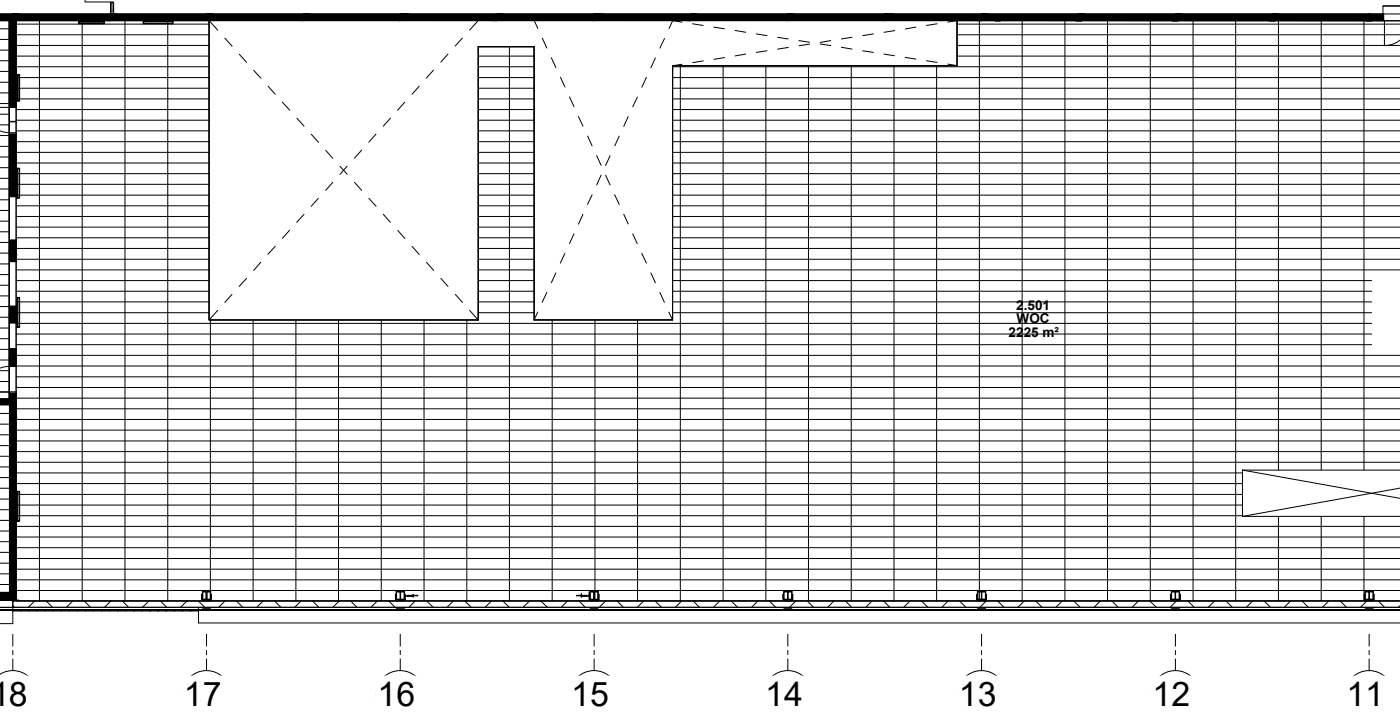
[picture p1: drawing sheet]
<svg xmlns="http://www.w3.org/2000/svg" width="356mm" height="182mm" viewBox="0 0 356 182" stroke-linecap="round" stroke-linejoin="round" font-family="sans-serif">
<defs><g id="words">
<g font-size="8.6">
<text x="2.2" y="179.6">8</text>
<text x="46.8" y="179.6">17</text>
<text x="96.1" y="179.6">16</text>
<text x="145.3" y="179.6">15</text>
<text x="194.6" y="179.6">14</text>
<text x="243.9" y="179.6">13</text>
<text x="293.2" y="179.6">12</text>
<text x="342.5" y="179.6">11</text>
</g>
<g font-size="3.4">
<text x="258.5" y="78.8">2.501</text>
<text x="258.6" y="82.1">WOC</text>
<text x="256.6" y="85.7">2225 m²</text>
</g>
</g></defs>
<!-- layer: A-WALL-PATT -->
<g fill="none" stroke="#000" stroke-width=".25">
<path d="M28.1 1.1h.2M28.9 2.3l-.2 .3M3.3 154l.4 .4M8.8 152.8l-1.6 1.6M11.7 152.8l1.7 1.6M18.5 152.8l-1.6 1.6M21.4 152.8l1.6 1.6M28.2 152.8l-1.6 1.6M31.1 152.8l1.6 1.6M37.9 152.8l-1.7 1.6M40.8 152.8l1.6 1.6M47.5 152.8l-1.6 1.6"/>
<path d="M50.5 152.8l1.6 1.6M57.2 152.8l-1.6 1.6M60.2 152.8l1.6 1.6M66.9 152.8l-1.6 1.6M69.8 152.8l1.7 1.6M76.6 152.8l-1.6 1.6M79.5 152.8l1.6 1.6M86.3 152.8l-1.6 1.6M89.2 152.8l1.6 1.6M96 152.8l-1.6 1.6M98.9 152.8l1.6 1.6M105.6 152.8l-1.6 1.6"/>
<path d="M108.5 152.8l1.7 1.6M115.3 152.8l-1.6 1.6M118.2 152.8l1.6 1.6M125 152.8l-1.6 1.6M127.9 152.8l1.6 1.6M134.7 152.8l-1.6 1.6M137.6 152.8l1.6 1.6M144.4 152.8l-1.7 1.6M147.3 152.8l1.6 1.6M154.1 152.8l-1.7 1.6M157 152.8l1.6 1.6M163.7 152.8l-1.6 1.6"/>
<path d="M166.7 152.8l1.6 1.6M173.4 152.8l-1.6 1.6M176.3 152.8l1.6 1.6M183.1 152.8l-1.6 1.6M186 152.8l1.6 1.6M192.8 152.8l-1.6 1.6M195.7 152.8l1.6 1.6M202.4 152.8l-1.6 1.6M205.4 152.8l1.6 1.6M212.1 152.8l-1.6 1.6M215.1 152.8l1.6 1.6M221.8 152.8l-1.6 1.6"/>
<path d="M224.7 152.8l1.7 1.6M231.5 152.8l-1.6 1.6M234.4 152.8l1.7 1.6M241.2 152.8l-1.6 1.6M244.1 152.8l1.6 1.6M250.9 152.8l-1.6 1.6M253.8 152.8l1.6 1.6M260.6 152.8l-1.7 1.6M263.4 152.8l1.7 1.6M270.2 152.8l-1.6 1.6M273.1 152.8l1.6 1.6M279.9 152.8l-1.6 1.6"/>
<path d="M282.8 152.8l1.6 1.6M289.6 152.8l-1.6 1.6M292.5 152.8l1.6 1.6M299.3 152.8l-1.7 1.6M302.2 152.8l1.6 1.6M308.9 152.8l-1.6 1.6M311.9 152.8l1.6 1.6M318.6 152.8l-1.6 1.6M321.6 152.8l1.6 1.6M328.3 152.8l-1.6 1.6M331.2 152.8l1.6 1.6M338 152.8l-1.6 1.6"/>
<path d="M340.9 152.8l1.6 1.6M347.7 152.8l-1.6 1.6M350.6 152.8l1.6 1.6M356.2 153.9l-.5 .5"/>
</g>
<!-- layer: A-WALL -->
<path d="M28.3 .7v2.7M28.7 .7v2.7M0 152.3h3.3v2.1h-3.3h356.2h-352.9v-1.7h352.9l-352.9 .1M0 152.6h3.3M3.3 154.4v4.1h-3.3M50.5 154.4v4h305.7" fill="none" stroke="#000" stroke-width=".25"/>
<!-- layer: A-GLAZ-CURT -->
<g fill="#000" stroke="#000" stroke-width=".25">
<path d="M-.1 155l1.3 .1zM-.1 155l1.3 .1z"/>
<path d="M1.2 155l2 .1zM1.2 155l2 .1z"/>
<path d="M3.3 155l2 .1zM3.3 155l2 .1z"/>
<path d="M5.3 155l2 .1zM5.3 155l2 .1z"/>
<path d="M7.4 155l2 .1zM7.4 155l2 .1z"/>
<path d="M9.4 155l2.1 .1zM9.4 155l2.1 .1z"/>
<path d="M11.5 155l2 .1zM11.5 155l2 .1z"/>
<path d="M13.5 155l2.1 .1zM13.5 155l2.1 .1z"/>
<path d="M15.6 155l2 .1zM15.6 155l2 .1z"/>
<path d="M17.7 155l2 .1zM17.7 155l2 .1z"/>
<path d="M19.7 155l2 .1zM19.7 155l2 .1z"/>
<path d="M21.8 155l2 .1zM21.8 155l2 .1z"/>
<path d="M23.8 155l2 .1zM23.8 155l2 .1z"/>
<path d="M25.9 155l2 .1zM25.9 155l2 .1z"/>
<path d="M27.9 155l2 .1zM27.9 155l2 .1z"/>
<path d="M30 155l2 .1zM30 155l2 .1z"/>
<path d="M32 155l2 .1zM32 155l2 .1z"/>
<path d="M34.1 155l2 .1zM34.1 155l2 .1z"/>
<path d="M36.1 155l2 .1zM36.1 155l2 .1z"/>
<path d="M38.2 155l2 .1zM38.2 155l2 .1z"/>
<path d="M40.3 155l1.9 .1zM40.3 155l1.9 .1z"/>
<path d="M42.3 155l2 .1zM42.3 155l2 .1z"/>
<path d="M44.4 155l2 .1zM44.4 155l2 .1z"/>
<path d="M46.4 155l2 .1zM46.4 155l2 .1z"/>
<path d="M48.5 155l2 .1zM48.5 155l2 .1z"/>
<path d="M50.5 155l2 .1zM50.5 155l2 .1z"/>
<path d="M52.6 155l2 .1zM52.6 155l2 .1z"/>
<path d="M54.6 155l2 .1zM54.6 155l2 .1z"/>
<path d="M56.7 155l2 .1zM56.7 155l2 .1z"/>
<path d="M58.7 155l2 .1zM58.7 155l2 .1z"/>
<path d="M60.8 155l2 .1zM60.8 155l2 .1z"/>
<path d="M62.8 155l2.1 .1zM62.8 155l2.1 .1z"/>
<path d="M64.9 155l2 .1zM64.9 155l2 .1z"/>
<path d="M66.9 155l2.1 .1zM66.9 155l2.1 .1z"/>
<path d="M69 155l2 .1zM69 155l2 .1z"/>
<path d="M71 155l2.1 .1zM71 155l2.1 .1z"/>
<path d="M73.1 155l2 .1zM73.1 155l2 .1z"/>
<path d="M75.1 155l2.1 .1zM75.1 155l2.1 .1z"/>
<path d="M77.2 155l2 .1zM77.2 155l2 .1z"/>
<path d="M79.2 155l2.1 .1zM79.2 155l2.1 .1z"/>
<path d="M81.3 155l2 .1zM81.3 155l2 .1z"/>
<path d="M83.4 155l2 .1zM83.4 155l2 .1z"/>
<path d="M85.4 155l2 .1zM85.4 155l2 .1z"/>
<path d="M87.5 155l2 .1zM87.5 155l2 .1z"/>
<path d="M89.5 155l2.1 .1zM89.5 155l2.1 .1z"/>
<path d="M91.6 155l2 .1zM91.6 155l2 .1z"/>
<path d="M93.6 155l2.1 .1zM93.6 155l2.1 .1z"/>
<path d="M95.7 155l2 .1zM95.7 155l2 .1z"/>
<path d="M97.7 155l2.1 .1zM97.7 155l2.1 .1z"/>
<path d="M99.8 155l2 .1zM99.8 155l2 .1z"/>
<path d="M101.9 155l2 .1zM101.9 155l2 .1z"/>
<path d="M103.9 155l2 .1zM103.9 155l2 .1z"/>
<path d="M106 155l2 .1zM106 155l2 .1z"/>
<path d="M108 155l2 .1zM108 155l2 .1z"/>
<path d="M110.1 155l2 .1zM110.1 155l2 .1z"/>
<path d="M112.1 155l2 .1zM112.1 155l2 .1z"/>
<path d="M114.2 155l2 .1zM114.2 155l2 .1z"/>
<path d="M116.2 155l2 .1zM116.2 155l2 .1z"/>
<path d="M118.3 155l2 .1zM118.3 155l2 .1z"/>
<path d="M120.4 155l1.9 .1zM120.4 155l1.9 .1z"/>
<path d="M122.4 155l2 .1zM122.4 155l2 .1z"/>
<path d="M124.5 155l1.9 .1zM124.5 155l1.9 .1z"/>
<path d="M126.5 155l2 .1zM126.5 155l2 .1z"/>
<path d="M128.6 155l2 .1zM128.6 155l2 .1z"/>
<path d="M130.6 155l2 .1zM130.6 155l2 .1z"/>
<path d="M132.7 155l2 .1zM132.7 155l2 .1z"/>
<path d="M134.7 155l2 .1zM134.7 155l2 .1z"/>
<path d="M136.8 155l2 .1zM136.8 155l2 .1z"/>
<path d="M138.8 155l2 .1zM138.8 155l2 .1z"/>
<path d="M140.9 155l2 .1zM140.9 155l2 .1z"/>
<path d="M142.9 155l2 .1zM142.9 155l2 .1z"/>
<path d="M145 155l2 .1zM145 155l2 .1z"/>
<path d="M147 155l2.1 .1zM147 155l2.1 .1z"/>
<path d="M149.1 155l2 .1zM149.1 155l2 .1z"/>
<path d="M151.1 155l2.1 .1zM151.1 155l2.1 .1z"/>
<path d="M153.2 155l2 .1zM153.2 155l2 .1z"/>
<path d="M155.2 155l2.1 .1zM155.2 155l2.1 .1z"/>
<path d="M157.3 155l2 .1zM157.3 155l2 .1z"/>
<path d="M159.3 155l2.1 .1zM159.3 155l2.1 .1z"/>
<path d="M161.4 155l2 .1zM161.4 155l2 .1z"/>
<path d="M163.4 155l2.1 .1zM163.4 155l2.1 .1z"/>
<path d="M165.5 155l2 .1zM165.5 155l2 .1z"/>
<path d="M167.6 155l2 .1zM167.6 155l2 .1z"/>
<path d="M169.6 155l2.1 .1zM169.6 155l2.1 .1z"/>
<path d="M171.7 155l2 .1zM171.7 155l2 .1z"/>
<path d="M173.7 155l2.1 .1zM173.7 155l2.1 .1z"/>
<path d="M175.8 155l2 .1zM175.8 155l2 .1z"/>
<path d="M177.8 155l2.1 .1zM177.8 155l2.1 .1z"/>
<path d="M179.9 155l2 .1zM179.9 155l2 .1z"/>
<path d="M181.9 155l2.1 .1zM181.9 155l2.1 .1z"/>
<path d="M184 155l2 .1zM184 155l2 .1z"/>
<path d="M186.1 155l2 .1zM186.1 155l2 .1z"/>
<path d="M188.1 155l2 .1zM188.1 155l2 .1z"/>
<path d="M190.2 155l2 .1zM190.2 155l2 .1z"/>
<path d="M192.2 155l2 .1zM192.2 155l2 .1z"/>
<path d="M194.3 155l2 .1zM194.3 155l2 .1z"/>
<path d="M196.3 155l2 .1zM196.3 155l2 .1z"/>
<path d="M198.4 155l2 .1zM198.4 155l2 .1z"/>
<path d="M200.4 155l2 .1zM200.4 155l2 .1z"/>
<path d="M202.5 155l2 .1zM202.5 155l2 .1z"/>
<path d="M204.6 155l1.9 .1zM204.6 155l1.9 .1z"/>
<path d="M206.6 155l2 .1zM206.6 155l2 .1z"/>
<path d="M208.7 155l2 .1zM208.7 155l2 .1z"/>
<path d="M210.7 155l2 .1zM210.7 155l2 .1z"/>
<path d="M212.8 155l2 .1zM212.8 155l2 .1z"/>
<path d="M214.8 155l2 .1zM214.8 155l2 .1z"/>
<path d="M216.9 155l2 .1zM216.9 155l2 .1z"/>
<path d="M218.9 155l2 .1zM218.9 155l2 .1z"/>
<path d="M221 155l2 .1zM221 155l2 .1z"/>
<path d="M223 155l2 .1zM223 155l2 .1z"/>
<path d="M225.1 155l2 .1zM225.1 155l2 .1z"/>
<path d="M227.1 155l2.1 .1zM227.1 155l2.1 .1z"/>
<path d="M229.2 155l2 .1zM229.2 155l2 .1z"/>
<path d="M231.2 155l2.1 .1zM231.2 155l2.1 .1z"/>
<path d="M233.3 155l2 .1zM233.3 155l2 .1z"/>
<path d="M235.3 155l2.1 .1zM235.3 155l2.1 .1z"/>
<path d="M237.4 155l2 .1zM237.4 155l2 .1z"/>
<path d="M239.4 155l2.1 .1zM239.4 155l2.1 .1z"/>
<path d="M241.5 155l2 .1zM241.5 155l2 .1z"/>
<path d="M243.5 155l2.1 .1zM243.5 155l2.1 .1z"/>
<path d="M245.6 155l2 .1zM245.6 155l2 .1z"/>
<path d="M247.6 155l2.1 .1zM247.6 155l2.1 .1z"/>
<path d="M249.7 155l2.1 .1zM249.7 155l2.1 .1z"/>
<path d="M251.8 155l2 .1zM251.8 155l2 .1z"/>
<path d="M253.8 155l2.1 .1zM253.8 155l2.1 .1z"/>
<path d="M255.9 155l2 .1zM255.9 155l2 .1z"/>
<path d="M257.9 155l2.1 .1zM257.9 155l2.1 .1z"/>
<path d="M260 155l2 .1zM260 155l2 .1z"/>
<path d="M262 155l2.1 .1zM262 155l2.1 .1z"/>
<path d="M264.1 155l2 .1zM264.1 155l2 .1z"/>
<path d="M266.1 155l2.1 .1zM266.1 155l2.1 .1z"/>
<path d="M268.2 155l2 .1zM268.2 155l2 .1z"/>
<path d="M270.3 155l2 .1zM270.3 155l2 .1z"/>
<path d="M272.3 155l2 .1zM272.3 155l2 .1z"/>
<path d="M274.4 155l2 .1zM274.4 155l2 .1z"/>
<path d="M276.4 155l2 .1zM276.4 155l2 .1z"/>
<path d="M278.5 155l2 .1zM278.5 155l2 .1z"/>
<path d="M280.5 155l2 .1zM280.5 155l2 .1z"/>
<path d="M282.6 155l2 .1zM282.6 155l2 .1z"/>
<path d="M284.6 155l2 .1zM284.6 155l2 .1z"/>
<path d="M286.7 155l2 .1zM286.7 155l2 .1z"/>
<path d="M288.8 155l1.9 .1zM288.8 155l1.9 .1z"/>
<path d="M290.8 155l2 .1zM290.8 155l2 .1z"/>
<path d="M292.9 155l2 .1zM292.9 155l2 .1z"/>
<path d="M294.9 155l2 .1zM294.9 155l2 .1z"/>
<path d="M297 155l2 .1zM297 155l2 .1z"/>
<path d="M299 155l2 .1zM299 155l2 .1z"/>
<path d="M301.1 155l2 .1zM301.1 155l2 .1z"/>
<path d="M303.1 155l2 .1zM303.1 155l2 .1z"/>
<path d="M305.2 155l2 .1zM305.2 155l2 .1z"/>
<path d="M307.2 155l2 .1zM307.2 155l2 .1z"/>
<path d="M309.3 155l2 .1zM309.3 155l2 .1z"/>
<path d="M311.3 155l2.1 .1zM311.3 155l2.1 .1z"/>
<path d="M313.4 155l2 .1zM313.4 155l2 .1z"/>
<path d="M315.4 155l2.1 .1zM315.4 155l2.1 .1z"/>
<path d="M317.5 155l2 .1zM317.5 155l2 .1z"/>
<path d="M319.5 155l2.1 .1zM319.5 155l2.1 .1z"/>
<path d="M321.6 155l2 .1zM321.6 155l2 .1z"/>
<path d="M323.6 155l2.1 .1zM323.6 155l2.1 .1z"/>
<path d="M325.7 155l2 .1zM325.7 155l2 .1z"/>
<path d="M327.7 155l2.1 .1zM327.7 155l2.1 .1z"/>
<path d="M329.8 155l2 .1zM329.8 155l2 .1z"/>
<path d="M331.9 155l2 .1zM331.9 155l2 .1z"/>
<path d="M333.9 155l2.1 .1zM333.9 155l2.1 .1z"/>
<path d="M336 155l2 .1zM336 155l2 .1z"/>
<path d="M338 155l2.1 .1zM338 155l2.1 .1z"/>
<path d="M340.1 155l2 .1zM340.1 155l2 .1z"/>
<path d="M342.1 155l2.1 .1zM342.1 155l2.1 .1z"/>
<path d="M344.2 155l2 .1zM344.2 155l2 .1z"/>
<path d="M346.2 155l2.1 .1zM346.2 155l2.1 .1z"/>
<path d="M348.3 155l2 .1zM348.3 155l2 .1z"/>
<path d="M350.4 155l2 .1zM350.4 155l2 .1z"/>
<path d="M352.4 155l2 .1zM352.4 155l2 .1z"/>
<path d="M354.5 155l1.7 .1zM354.5 155l1.7 .1z"/>
</g>
<g fill="none" stroke="#000" stroke-width=".25">
<path d="M4.4 18.9h.6v6.8h-.6zM4.5 19h.4v6.6h-.4zM4.5 19.2v6.4zM4.5 19.2h.1M4.9 19.2v6.4zM5 5.2h.1M20 5.4h6.6v.6h-6.6zM20.1 5.5h6.4v.4h-6.4zM20.1 5.9h6.4h-6.4M20.1 5.9h.1M20.1 5.5h.1M20.1 5.5v.4"/>
<path d="M20.1 5.9h6.4zM26.5 5.5h.1M26.5 5.9h.1M26.5 5.9v-.4v.4M36.4 5.4h7.6v.6h-7.6zM36.5 5.5h7.4v.4h-7.4zM4.4 42.8h.6v7.6h-.6zM4.5 42.9h.4v7.3h-.4zM4.4 75.6h.6v7.6h-.6zM4.5 75.7h.4v7.4h-.4zM4.4 124.9h.6v7.6h-.6zM4.5 125h.4v7.4h-.4z"/>
<path d="M-.1 155h1.3l-1.3 .1M1.2 155l2 .1zM2.4 148.5v.2M3.3 155l2 .1zM5.3 155.3l-2-.1h18.4l-4 .1M5.3 155l2 .1zM5.3 155.3h2M7.4 155l2 .1zM7.4 155.3h6.1M9.4 155l2.1 .1zM11.5 155l2 .1zM13.5 155l2.1 .1z"/>
<path d="M13.5 155.3h4.1M15.6 155l2 .1zM17.7 155l2 .1zM19.7 155l2 .1zM21.8 155l2 .1zM21.8 155.2l4 .1zM23.8 155l2 .1zM25.9 155l2 .1zM25.9 155.2l4 .1zM27.9 155l2 .1zM30 155l2 .1zM30 155.2l4 .1z"/>
<path d="M32 155l2 .1zM34.1 155l2 .1zM34.1 155.2l4 .1zM36.1 155l2 .1zM38.2 155l2 .1zM38.2 155.3h2M38.2 155.3l12.3-.1-4.1 .1M40.3 155l1.9 .1zM40.3 155.3h1.9M42.3 155l2 .1zM42.3 155.3h2M44.4 155l2 .1z"/>
<path d="M44.4 155.3h2M46.4 155l2 .1zM48.5 155l2 .1zM50.5 155l2 .1zM52.6 155l2 .1zM54.6 155l2 .1zM56.7 155l2 .1zM58.7 155l2 .1zM60.8 155l2 .1zM62.8 155l2.1 .1zM64.9 155l2 .1zM66.9 155l2.1 .1z"/>
<path d="M69 155l2 .1zM71 155l2.1 .1zM73.1 155l2 .1zM75.1 155l2.1 .1zM77.2 155l2 .1zM79.2 155l2.1 .1zM81.3 155l2 .1zM83.4 155l2 .1zM85.4 155l2 .1zM87.5 155l2 .1zM89.5 155l2.1 .1zM91.6 155l2 .1z"/>
<path d="M93.6 155l2.1 .1zM95.7 155l2 .1zM97.7 155l2.1 .1zM99.8 155l2 .1zM101.9 155l2 .1zM103.9 155l2 .1zM106 155l2 .1zM108 155l2 .1zM110.1 155l2 .1zM112.1 155l2 .1zM114.2 155l2 .1zM116.2 155l2 .1z"/>
<path d="M118.3 155l2 .1zM120.4 155l1.9 .1zM122.4 155l2 .1zM124.5 155l1.9 .1zM126.5 155l2 .1zM128.6 155l2 .1zM130.6 155l2 .1zM132.7 155l2 .1zM134.7 155l2 .1zM136.8 155l2 .1zM138.8 155l2 .1zM140.9 155l2 .1z"/>
<path d="M142.9 155l2 .1zM145 155l2 .1zM147 155l2.1 .1zM149.1 155l2 .1zM151.1 155l2.1 .1zM153.2 155l2 .1zM155.2 155l2.1 .1zM157.3 155l2 .1zM159.3 155l2.1 .1zM161.4 155l2 .1zM163.4 155l2.1 .1zM165.5 155l2 .1z"/>
<path d="M167.6 155l2 .1zM169.6 155l2.1 .1zM171.7 155l2 .1zM173.7 155l2.1 .1zM175.8 155l2 .1zM177.8 155l2.1 .1zM179.9 155l2 .1zM181.9 155l2.1 .1zM184 155l2 .1zM186.1 155l2 .1zM188.1 155l2 .1zM190.2 155l2 .1z"/>
<path d="M192.2 155l2 .1zM194.3 155l2 .1zM196.3 155l2 .1zM198.4 155l2 .1zM200.4 155l2 .1zM202.5 155l2 .1zM204.6 155l1.9 .1zM206.6 155l2 .1zM208.7 155l2 .1zM210.7 155l2 .1zM212.8 155l2 .1zM214.8 155l2 .1z"/>
<path d="M216.9 155l2 .1zM218.9 155l2 .1zM221 155l2 .1zM223 155l2 .1zM225.1 155l2 .1zM227.1 155l2.1 .1zM229.2 155l2 .1zM231.2 155l2.1 .1zM233.3 155l2 .1zM235.3 155l2.1 .1zM237.4 155l2 .1zM239.4 155l2.1 .1z"/>
<path d="M241.5 155l2 .1zM243.5 155l2.1 .1zM245.6 155l2 .1zM247.6 155l2.1 .1zM249.7 155l2.1 .1zM251.8 155l2 .1zM253.8 155l2.1 .1zM255.9 155l2 .1zM257.9 155l2.1 .1zM260 155l2 .1zM262 155l2.1 .1zM264.1 155l2 .1z"/>
<path d="M266.1 155l2.1 .1zM268.2 155l2 .1zM270.3 155l2 .1zM272.3 155l2 .1zM274.4 155l2 .1zM276.4 155l2 .1zM278.5 155l2 .1zM280.5 155l2 .1zM282.6 155l2 .1zM284.6 155l2 .1zM286.7 155l2 .1zM288.8 155l1.9 .1z"/>
<path d="M290.8 155l2 .1zM292.9 155l2 .1zM294.9 155l2 .1zM297 155l2 .1zM299 155l2 .1zM301.1 155l2 .1zM303.1 155l2 .1zM305.2 155l2 .1zM307.2 155l2 .1zM309.3 155l2 .1zM311.3 155l2.1 .1zM313.4 155l2 .1z"/>
<path d="M315.4 155l2.1 .1zM317.5 155l2 .1zM319.5 155l2.1 .1zM321.6 155l2 .1zM323.6 155l2.1 .1zM325.7 155l2 .1zM327.7 155l2.1 .1zM329.8 155l2 .1zM331.9 155l2 .1zM333.9 155l2.1 .1zM336 155l2 .1zM338 155l2.1 .1z"/>
<path d="M340.1 155l2 .1zM342.1 155l2.1 .1zM344.2 155l2 .1zM346.2 155l2.1 .1zM348.3 155l2 .1zM350.4 155l2 .1zM352.4 155l2 .1zM356.2 155h-1.7l1.7 .1"/>
</g>
<!-- layer: A-FLOR -->
<g fill="none" stroke="#000" stroke-width=".25">
<path d="M2.4 5.2v.1M3.2 3.4h.1M3.2 4.1h.1M3.2 4.8h.1M27.8 3.4h.2M27.8 4.1h.2M27.8 4.8h.2M52.5 3.4h.1M52.5 4.1h.1M52.5 4.8h.1M53.2 5.2v76.2h68.5M53.2 5.2v76.1h68.4"/>
<path d="M77.1 3.4h.2M77.1 4.1h.2M77.1 4.8h.2M101.8 3.4h.1M101.8 4.1h.1M101.8 4.8h.1M126.4 3.4h.1M126.4 4.1h.1M126.4 4.8h.1M151 3.4h.2M151 4.1h.2M151 4.8h.2"/>
<path d="M175.7 3.4h.2M175.7 4.1h.2M175.7 4.8h.2M200.3 3.4h.2M200.3 4.1h.2M200.3 4.8h.2M225 3.4h.1M225 4.1h.1M225 4.8h.1M243.4 5.2l.1 11.5h-72.4v64.7h-35.3v-69.5h-14.1M243.4 16.7h-72.3v64.6M249.6 3.4h.2"/>
<path d="M249.6 4.1h.2M249.6 4.8h.2M274.3 3.4h.1M274.3 4.1h.1M274.3 4.8h.1M298.9 3.4h.1M298.9 4.1h.1M298.9 4.8h.1M323.6 3.4h.1M323.6 4.1h.1M323.6 4.8h.1M348.2 3.4h.2"/>
<path d="M348.2 4.1h.2M348.2 4.8h.2M2.4 21.2v.1M2.4 30.7v.2M2.4 45.4v.1M2.4 63.6v.1M2.4 79.8v.1M2.4 90.6v.1M135.9 81.3v-69.5h-14.3l.1 69.6M2.2 101.3h.2M356.2 119.5h-40.1v11.8h40.1"/>
</g>
<!-- layer: A-DOOR -->
<path d="M21.7 0l-.1 .5M21.7 .5h7.2M352.2 5.2v6.4M356.2 10.2a6.3 6.3 0 0 1-4.1 1.4M0 33.2a8.4 8.4 0 0 0 4.1 .5M0 27.3h4.1M0 99.6h4.1M2.4 93.1l-2.5 .5M2.4 93.2h1.7" fill="none" stroke="#000" stroke-width=".25"/>
<!-- layer: S-STRS -->
<path d="M351.8 1.6h4.4M356.2 1.5h-4.4v1.9" fill="none" stroke="#000" stroke-width=".25"/>
<!-- layer: I-WALL -->
<path d="M28.1 .7h.8v2.7h-.8z" fill="none" stroke="#000" stroke-width=".25"/>
<!-- layer: A-DETL -->
<g fill="none" stroke="#000" stroke-width=".25">
<path d="M53.2 5.2l2.2 2.5M57.2 9.7l1.9 2.1M60.9 13.8l1.8 2M64.5 17.9l1.9 2M110.3 17.8l-1.8 2M114 13.8l-1.9 2M117.6 9.7l-1.8 2M121.6 5.2l-2.1 2.5M135.9 5.2l.9 2M138 9.7l1.1 2.5M140.3 14.7l1.1 2.5M142.6 19.7l1.1 2.4"/>
<path d="M164.4 19.7l-1.1 2.5M166.7 14.7l-1.1 2.5M169 9.8l-1.1 2.4M173.5 5.6l-2.4-.4-.9 2.1M173.5 16.3l-2.4 .4M176.1 6l2.8 .5M178.9 15.5l-2.7 .4M181.6 6.9l2.7 .4M184.3 14.6l-2.7 .5M187 7.7l2.7 .5M189.7 13.8l-2.7 .4M192.4 8.6l2.7 .5"/>
<path d="M195.1 12.9l-2.7 .4M197.8 9.5l2.7 .4M200.5 12.1l-2.7 .4M203.2 10.3l2.7 .4M206 11.2l-2.8 .4M208.6 11.2l2.7 .4M211.3 10.3l-2.6 .5M214 12l2.7 .5M216.7 9.5l-2.7 .4M219.5 12.9l2.7 .4M222.2 8.6l-2.7 .5M224.8 13.8l2.7 .4"/>
<path d="M227.6 7.8l-2.7 .4M230.3 14.6l2.7 .4M233 6.9l-2.7 .5M235.7 15.4l2.7 .5M238.4 6l-2.7 .5M241.1 16.3l2.3 .4M243.5 5.2l-2.4 .4M68.2 21.9l1.8 2.1M71.8 26l1.9 2M75.5 30.1l1.8 2M79.2 34.1l1.8 2.1M82.8 38.2l1.9 2.1"/>
<path d="M92 38.2l-1.8 2M95.6 34.1l-1.8 2M99.3 30.1l-1.8 2M103 26l-1.9 2M106.6 21.9l-1.8 2.1M144.9 24.6l1.1 2.5M147.2 29.6l1.1 2.5M149.5 34.6l1.1 2.5M151.8 39.5l1.1 2.5M155.2 39.6l-1.1 2.5M157.5 34.6l-1.1 2.5M159.8 29.6l-1.1 2.5"/>
<path d="M162.1 24.7l-1.1 2.4M73.7 58.5l-1.9 2.1M77.3 54.5l-1.8 2M81 50.4l-1.8 2M84.7 46.3l-1.9 2.1M86.5 42.3l1.8 2M88.3 42.2l-1.8 2.1M90.2 46.3l1.8 2.1M93.8 50.4l1.9 2M97.5 54.5l1.8 2M101.2 58.6l1.8 2M146 59.4l-1.1 2.5"/>
<path d="M148.3 54.5l-1.1 2.5M150.6 49.5l-1.2 2.5M152.9 44.5l-1.1 2.5M154.1 44.5l1.1 2.5M156.3 49.5l1.2 2.5M158.7 54.5l1.1 2.4M161 59.4l1.1 2.5M55.4 78.9l-2.2 2.4M59 74.8l-1.8 2.1M62.7 70.8l-1.9 2M66.3 66.7l-1.8 2M70 62.6l-1.8 2"/>
<path d="M104.8 62.6l1.8 2.1M108.5 66.7l1.8 2M112.1 70.8l1.9 2M115.8 74.8l1.8 2.1M119.5 78.9l2.2 2.5M136.8 79.3l-1 2.1M139.1 74.3l-1.2 2.5M141.4 69.4l-1.1 2.5M143.7 64.4l-1.2 2.5M163.2 64.4l1.2 2.5M165.6 69.4l1.1 2.5M167.9 74.3l1.1 2.5"/>
<path d="M170.1 79.3l1 2M316.1 119.5l40.1 7.2M356.2 124.1l-40.1 7.2"/>
</g>
<!-- layer: S-GRID-IDEN -->
<path d="M0 171.4a6.1 6.1 0 0 1 8.7 2.4 6.1 6.1 0 0 1-3.1 8.5M0 181.8l.9 .5M50.2 182.3a6.2 6.2 0 0 1-2.6-9.4 6.2 6.2 0 0 1 9.8 0 6.2 6.2 0 0 1-2.6 9.4M99.5 182.3a6.2 6.2 0 0 1-2.6-9.4 6.2 6.2 0 0 1 9.8 0 6.2 6.2 0 0 1-2.6 9.4M148.8 182.3a6.2 6.2 0 0 1-2.6-9.4 6.2 6.2 0 0 1 9.8 0 6.2 6.2 0 0 1-2.6 9.4M198.1 182.3a6.2 6.2 0 0 1-2.6-9.4 6.2 6.2 0 0 1 9.8 0 6.2 6.2 0 0 1-2.6 9.4M247.3 182.3a6.2 6.2 0 0 1-2.5-9.4 6.2 6.2 0 0 1 9.7 0 6.2 6.2 0 0 1-2.5 9.4M296.7 182.3a6.2 6.2 0 0 1-2.6-9.4 6.2 6.2 0 0 1 9.8 0 6.2 6.2 0 0 1-2.6 9.4M345.9 182.3a6.2 6.2 0 0 1-2.5-9.4 6.2 6.2 0 0 1 9.7 0 6.2 6.2 0 0 1-2.5 9.4" fill="none" stroke="#000" stroke-width=".25"/>
<g fill="#fff" stroke="#fff" stroke-width=".25">
<path d="M-.1 171.9v10.4l11.7-10.4zM-.1 182.3l11.7-10.4v10.4z"/>
<path d="M46.1 171.9v10.4l14.8-10.4zM46.1 182.3l14.8-10.4v10.4z"/>
<path d="M95.5 171.9v10.4l14.7-10.4zM95.5 182.3l14.7-10.4v10.4z"/>
<path d="M144.7 171.9v10.4l14.8-10.4zM144.7 182.3l14.8-10.4v10.4z"/>
<path d="M194 171.9v10.4l14.7-10.4zM194 182.3l14.7-10.4v10.4z"/>
<path d="M243.3 171.9v10.4l14.7-10.4zM243.3 182.3l14.7-10.4v10.4z"/>
<path d="M292.6 171.9v10.4l14.7-10.4zM292.6 182.3l14.7-10.4v10.4z"/>
<path d="M341.9 171.9v10.4l14.3-10.4zM341.9 182.3l14.3-10.4v10.4z"/>
</g>
<!-- layer: S-GRID -->
<g fill="none" stroke="#000" stroke-width=".25">
<path d="M3.3 161.2v3M3.3 165.3v1.1M3.3 167.5v3M52.5 161.2v3M52.5 165.3v1.1M52.5 167.5v3M101.8 161.2v3M101.8 165.3v1.1M101.8 167.5v3M151.1 161.2v3M151.1 165.3v1.1M151.1 167.5v3"/>
<path d="M200.4 161.2v3M200.4 165.3v1.1M200.4 167.5v3M249.7 161.2v3M249.7 165.3v1.1M249.7 167.5v3M299 161.2v3M299 165.3v1.1M299 167.5v3M348.3 161.2v3M348.3 165.3v1.1M348.3 167.5v3"/>
</g>
<!-- layer: A-PART -->
<g fill="#000" stroke="#000" stroke-width=".25">
<path d="M-.1 3.5l3.3 1.7v-1.7zM-.1 3.5l3.3 1.7h-3.3z"/>
<path d="M2.4 5.4l1.7 13.5v-13.5zM2.4 5.4l1.7 13.5h-1.7z"/>
<path d="M2.4 18.9l1.7 2.4v-2.4zM2.4 18.9l1.7 2.4h-1.7z"/>
<path d="M3.3 3.5l24.5 1.7v-1.7zM3.3 3.5l24.5 1.7h-24.5z"/>
<path d="M28 3.5l24.5 1.7v-1.7zM28 3.5l24.5 1.7h-24.5z"/>
<path d="M52.6 3.5l24.5 1.7v-1.7zM52.6 3.5l24.5 1.7h-24.5z"/>
<path d="M77.3 3.5l24.5 1.7v-1.7zM77.3 3.5l24.5 1.7h-24.5z"/>
<path d="M101.9 3.5l24.5 1.3v-1.3zM101.9 3.5l24.5 1.3h-24.5z"/>
<path d="M101.9 4.8l24.5 .4v-.4zM101.9 4.8l24.5 .4h-24.5z"/>
<path d="M126.5 3.5l24.5 1.7v-1.7zM126.5 3.5l24.5 1.7h-24.5z"/>
<path d="M151.2 3.5l24.5 1.3v-1.3zM151.2 3.5l24.5 1.3h-24.5z"/>
<path d="M151.2 4.8l24.5 .4v-.4zM151.2 4.8l24.5 .4h-24.5z"/>
<path d="M175.9 3.5l24.4 1.7v-1.7zM175.9 3.5l24.4 1.7h-24.4z"/>
<path d="M200.5 3.5l24.5 1.7v-1.7zM200.5 3.5l24.5 1.7h-24.5z"/>
<path d="M225.1 3.5l24.5 1.3v-1.3zM225.1 3.5l24.5 1.3h-24.5z"/>
<path d="M225.1 4.8l24.5 .4v-.4zM225.1 4.8l24.5 .4h-24.5z"/>
<path d="M249.8 3.5l24.5 1.7v-1.7zM249.8 3.5l24.5 1.7h-24.5z"/>
<path d="M274.4 3.5l24.5 1.7v-1.7zM274.4 3.5l24.5 1.7h-24.5z"/>
<path d="M299 3.5l24.6 1.7v-1.7zM299 3.5l24.6 1.7h-24.6z"/>
<path d="M323.7 3.5l24.5 1.7v-1.7zM323.7 3.5l24.5 1.7h-24.5z"/>
<path d="M348.4 3.5l3.6 1.7v-1.7zM348.4 3.5l3.6 1.7h-3.6z"/>
<path d="M2.4 34.1l1.7 9.1v-9.1zM2.4 34.1l1.7 9.1h-1.7z"/>
<path d="M2.4 21.4l1.7 5.8v-5.8zM2.4 21.4l1.7 5.8h-1.7z"/>
<path d="M2.4 43.2l1.7 2.3v-2.3zM2.4 43.2l1.7 2.3h-1.7z"/>
<path d="M2.4 45.6l1.7 4.4v-4.4zM2.4 45.6l1.7 4.4h-1.7z"/>
<path d="M2.4 63.8l1.7 .9v-.9zM2.4 63.8l1.7 .9h-1.7z"/>
<path d="M2.4 64.7l1.7 1.8v-1.8zM2.4 64.7l1.7 1.8h-1.7z"/>
<path d="M2.4 77.8l1.7 2.1v-2.1zM2.4 77.8l1.7 2.1h-1.7z"/>
<path d="M2.4 61l1.7 2.7v-2.7zM2.4 61l1.7 2.7h-1.7z"/>
<path d="M2.4 90.8l1.7 2.2v-2.2zM2.4 90.8l1.7 2.2h-1.7z"/>
<path d="M2.4 99.9l1.7 2.9v-2.9zM2.4 99.9l1.7 2.9h-1.7z"/>
<path d="M2.4 80l1.7 .9v-.9zM2.4 80l1.7 .9h-1.7z"/>
<path d="M2.4 80.9l1.7 1.2v-1.2zM2.4 80.9l1.7 1.2h-1.7z"/>
<path d="M2.4 88.6l1.7 2.1v-2.1zM2.4 88.6l1.7 2.1h-1.7z"/>
<path d="M-.1 101.4l2.3 1.4v-1.4zM-.1 101.4l2.3 1.4h-2.3z"/>
<path d="M2.4 102.9l1.7 23v-23zM2.4 102.9l1.7 23h-1.7z"/>
<path d="M2.4 126l1.7 24.6v-24.6zM2.4 126l1.7 24.6h-1.7z"/>
<path d="M-.1 150.7l4.2 .2v-.2zM-.1 150.7l4.2 .2h-4.2z"/>
<path d="M-.1 150.9l4.2 1.5v-1.5zM-.1 150.9l4.2 1.5h-4.2z"/>
</g>
<!-- layer: A-GENM -->
<path d="M2.4 50h1.7v11h-1.7zM2.4 66.5h1.7v11.3h-1.7zM2.4 82.1h1.7v6.5h-1.7z" fill="none" stroke="#000" stroke-width=".25"/>
<!-- layer: A-PART -->
<g fill="none" stroke="#000" stroke-width=".25">
<path d="M0 3.5h3.2v1.7h-3.2M2.4 5.4h1.7v15.9h-1.7zM3.3 3.5h24.5v1.7h-24.5zM28 3.5h24.5v1.7h-24.5zM52.6 3.5h24.5v1.7h-24.5zM77.3 3.5h24.5v1.7h-24.5zM101.9 3.5h24.5v1.7h-24.5zM126.5 3.5h24.5v1.7h-24.5zM151.2 3.5h24.5v1.7h-24.5zM175.9 3.5h24.4v1.7h-24.4zM200.5 3.5h24.5v1.7h-24.5zM225.1 3.5h24.5v1.7h-24.5z"/>
<path d="M249.8 3.5h24.5v1.7h-24.5zM274.4 3.5h24.5v1.7h-24.5zM299 3.5h24.6v1.7h-24.6zM323.7 3.5h24.5v1.7h-24.5zM348.4 3.5h3.6v1.7h-3.6zM352 3.5h4.2M352 5.2h4.2M2.4 34.1h1.7v11.4h-1.7zM2.4 34.1v-3.1h1.7v3.1M2.4 21.4h1.7v5.8h-1.7zM2.4 27.2v3.7h1.7v-3.7M2.4 50v-4.4h1.7v4.4"/>
<path d="M2.4 77.8v2.1h1.7v-2.1M2.4 66.5v-2.7h1.7v2.7M2.4 61v2.7h1.7v-2.7M2.4 99.9h1.7v2.9h-1.7zM2.4 90.8h1.7v2.2h-1.7zM2.4 88.6v2.1h1.7v-2.1M2.4 82.1v-2.1h1.7v2.1M2.4 93v6.9M4.1 93v6.9M0 101.4h2.2v1.4h-2.3M2.4 102.9h1.7v23h-1.7zM2.4 126h1.7v24.6h-1.7z"/>
<path d="M2.4 125.9v.1M4.1 125.9v.1M0 150.7h4.1v1.7h-4.1"/>
</g>
<!-- layer: S-COLS -->
<path d="M51.5 150.2h2.1v.3h-1v1.8h1v.3h-2.1v-.3h1v-1.8h-1zM100.8 150.2h2.1v.3h-1v1.8h1v.3h-2.1v-.3h1v-1.8h-1zM150.1 150.2h2.1v.3h-1v1.8h1v.3h-2.1v-.3h.9v-1.8h-.9zM199.3 150.2h2.2v.3h-1v1.8h1v.3h-2.2v-.3h1v-1.8h-1zM248.6 150.2h2.1v.3h-.9v1.8h.9v.3h-2.1v-.3h1v-1.8h-1zM297.9 150.2h2.2v.3h-1.1v1.8h1.1v.3h-2.2v-.3h1v-1.8h-1zM347.2 150.2h2.1v.3h-.9v1.8h.9v.3h-2.1v-.3h1v-1.8h-1z" fill="none" stroke="#000" stroke-width=".25"/>
<!-- layer: S-FSTN -->
<g fill="none" stroke="#000" stroke-width=".25">
<path d="M27.9 5.4h.1M253.2 5.4h1.2M273.7 5.4h1.3M275 5.5h.1M298.3 5.4h1.3M298.3 5.5h.1M323 5.4h1.3M324.2 5.5h.1M347.6 5.4h1.3M347.6 5.5h.1M4.1 118.5h.1M4.1 119.4h.1"/>
<path d="M4.1 116.2h.1M4.1 117h.1M4.1 110.1h.1M4.1 110.9h.1M4.1 105.7h.1M4.1 106.5h.1M4.2 106v.5v-.5M4.1 131.7h.1M4.1 132.5h.1M4.1 125.6h.1M4.1 126.4h.1M3.3 152.6h.1v.3h-.1"/>
<path d="M51.3 152.4l.1-1.3-.1 1.3M51.5 152.6v.1h2.1v-.1M51.5 150.5v1.8M51.5 154.5h2.1M51.6 150.5v1.8M52.4 150.2h.1M52.5 150.5v1.8M52.5 150.2h.1M52.6 150.5v1.8M53.5 150.5v1.8M53.6 150.5v1.8M53.7 152.4v-1.3l.1 1.3"/>
<path d="M100.6 151.1l.1 1.3zM100.8 150.5v1.8M100.8 152.6v.1h2.1v-.1M100.8 154.5h2.1M100.9 150.5v1.8M102.8 150.5v1.8M102.9 150.5v1.8M103.1 151.5l-.1-.4 .1 1.3M103.1 151.5l2 .1M103.1 151.6v.8M103.1 151.5l1.6 .1M105.1 151.5v.3v-.3"/>
<path d="M105.1 151.3v-.2v.2M106.2 151.3v.2M106.3 151.3h-2.6l2.6 .2M146.6 151.3h2.7l-2.7 .2M146.7 151.3v.2M147.9 151.8v-.3v.3M147.9 151.8h.1M147.9 151.3v-.2v.2M147.9 151.1h.1M149.9 151.5v-1v1.9v-.8M149.9 151.5l-2 .1M149.9 151.5l-1.6 .1"/>
<path d="M150.1 150.5v1.8M150.1 152.6v.1h2v-.1M150.1 154.5h2M150.2 150.5v1.8M151 150.2h.1M151.1 150.2h.1M152.1 150.5v1.8M152.2 150.5v1.8M152.4 152.4l-.1-1.3 .1 1.3M199.1 152.4v-1.3l.2 1.3M199.3 150.5v1.8M199.4 152.6v.1h2v-.1"/>
<path d="M199.4 154.5h2M199.4 150.5v1.8M201.4 150.5v1.8M201.5 150.5v1.8M201.7 152.4l-.1-1.3 .1 1.3M248.4 151.1l.1 1.3zM248.6 150.5v1.8M248.7 152.6v.1h2v-.1M248.7 154.5h2M248.8 150.5v1.8M250.7 150.5v1.8M250.9 152.4v-1.3l.1 1.3"/>
<path d="M297.7 151.1l.1 1.3zM297.9 152.6v.1h2.1v-.1M297.9 154.5h2.1M297.9 150.5v1.8M298 150.5v1.8M299.9 150.5v1.8M300.1 150.5v1.8M300.3 152.4l-.2-1.3 .1 1.3M347 151.1l.1 1.3zM347.2 150.5v1.8M347.3 152.6v.1h2v-.1M347.3 154.5h2"/>
<path d="M347.3 150.5v1.8M349.2 150.5v1.8M349.3 150.5v1.8M349.5 152.4l-.1-1.3 .1 1.3"/>
<circle cx="3.2" cy="109.2" r=".11"/>
<circle cx="3.2" cy="119.6" r=".11"/>
<circle cx="3.2" cy="108" r=".11"/>
<circle cx="3.2" cy="130.4" r=".11"/>
<circle cx="3.2" cy="131.7" r=".11"/>
<circle cx="3.2" cy="120.8" r=".11"/>
<circle cx=".8" cy="151.6" r=".28"/>
<circle cx="3.2" cy="147.5" r=".11"/>
<circle cx="3.2" cy="148.8" r=".11"/>
</g>
<!-- layer: Hatch -->
<g fill="none" stroke="#000" stroke-width=".25">
<path d="M0 5.2h2.2v96.2h-2.2M0 7.3h2.2M0 10h2.2M0 12.7h2.2M0 15.4h2.2M0 18.2h2.2M4.1 6.1h49.1M4.1 8.8h49.1M4.1 11.6h49.1M4.1 14.3h49.1M4.1 17h49.1M4.1 19.7h49.1"/>
<path d="M10 5.2v147.6M20.9 5.2v147.6M31.8 5.2v147.6M42.7 5.2v147.6M121.7 14.3h14.1M121.7 17h14.1M121.7 19.7h14.1M129.6 11.9v140.9M171.1 17h185.1M171.1 19.7h185.1M173.1 16.7v136.1M183.9 16.7v136.1"/>
<path d="M194.8 16.7v136.1M205.7 16.7v136.1M216.5 16.7v136.1M227.4 16.7v136.1M238.3 16.7v136.1M243.5 6.1h112.7M243.5 8.8h112.7M243.5 11.6h112.7M243.5 14.3h112.7M249.1 5.2v147.6M260 5.2v147.6M270.9 5.3v147.5"/>
<path d="M281.7 5.3v147.5M292.6 5.3v147.5M303.5 5.3v147.5M314.3 5.3v147.5M325.2 5.3v114.2M336.1 5.3v114.2M347 5.3v114.2M356.2 5.3l-112.7-.1v11.5h-72.4v64.6h-35.2l-.1-69.4h-14.1v69.5h-68.5v-76.2h-49.1v147.6h352.1M0 20.9h2.2M0 23.6h2.2M0 26.3h2.2M0 29h2.2"/>
<path d="M0 31.7h2.2M0 34.5h2.2M0 37.2h2.2M0 39.9h2.2M4.1 22.4h49.1M4.1 25.1h49.1M4.1 27.8h49.1M4.1 30.6h49.1M4.1 33.3h49.1M4.1 36h49.1M4.1 38.7h49.1M121.7 22.4h14.1"/>
<path d="M121.7 25.1h14.1M121.7 27.8h14.1M121.7 30.6h14.1M121.7 33.3h14.1M121.7 36h14.1M121.7 38.7h14.1M171.1 22.4h185.1M171.1 25.1h185.1M171.1 27.8h185.1M171.1 30.6h185.1M171.1 33.3h185.1M171.1 36h185.1"/>
<path d="M171.1 38.7h185.1M0 42.6h2.2M0 45.3h2.2M0 48h2.2M0 50.8h2.2M0 53.5h2.2M0 56.2h2.2M0 58.9h2.2M4.1 41.4h49.1M4.1 44.1h49.1M4.1 46.9h49.1M4.1 49.6h49.1"/>
<path d="M4.1 52.3h49.1M4.1 55h49.1M4.1 57.7h49.1M121.7 41.4h14.2M121.7 44.1h14.2M121.7 46.9h14.2M121.7 49.6h14.2M121.7 52.3h14.2M121.7 55h14.2M121.7 57.7h14.2M171.1 55h185.1M171.1 57.7h185.1"/>
<path d="M171.1 41.4h185.1M171.1 44.1h185.1M171.1 46.9h185.1M171.1 49.6h185.1M171.1 52.3h185.1M0 61.6h2.2M0 64.3h2.2M0 67.1h2.2M0 69.8h2.2M0 72.5h2.2M0 75.2h2.2M0 77.9h2.2"/>
<path d="M4.1 60.4h49.1M4.1 63.2h49.1M4.1 65.9h49.1M4.1 68.6h49.1M4.1 71.3h49.1M4.1 74h49.1M4.1 76.7h49.1M4.1 79.5h49.1M121.7 60.4h14.2M121.7 63.2h14.2M121.7 65.9h14.2M121.7 68.6h14.2"/>
<path d="M121.7 71.3h14.2M121.7 74h14.2M121.7 76.7h14.2M121.7 79.5h14.2M171.1 60.4h185.1M171.1 63.2h185.1M171.1 65.9h185.1M171.1 68.6h185.1M171.1 71.3h177.9M171.1 74h177.9M171.1 76.7h177.9M171.1 79.5h177.9"/>
<path d="M0 80.6h2.2M0 83.4h2.2M0 86.1h2.2M0 88.8h2.2M0 91.5h2.2M0 94.2h2.2M0 97h2.2M0 99.7h2.2M4.1 82.2h344.9M4.1 84.9h344.9M4.1 87.6h344.9M4.1 90.3h352.1"/>
<path d="M4.1 93h352.1M4.1 95.8h352.1M4.1 98.5h352.1M53.5 81.4v71.4M64.4 81.4v71.4M75.3 81.4v71.4M86.1 81.4v71.4M97 81.4v71.4M107.9 81.4v71.4M118.7 81.4v71.4M140.5 81.3v71.5M151.3 81.3v71.5"/>
<path d="M162.2 81.3v71.5M0 102.9h2.4v47.7h-2.4M0 105.1h2.4M0 107.8h2.4M0 110.5h2.4M0 113.3h2.4M0 116h2.4M0 118.7h2.4M4.1 101.2h352.1M4.1 103.9h352.1M4.1 106.6h352.1M4.1 109.3h352.1"/>
<path d="M4.1 112.1h352.1M4.1 114.8h352.1M4.1 117.5h352.1M0 121.4h2.4M0 124.1h2.4M0 126.9h2.4M0 129.6h2.4M0 132.3h2.4M0 135h2.4M0 137.7h2.4M4.1 120.2h312M4.1 122.9h312"/>
<path d="M4.1 125.7h312M4.1 128.4h312M4.1 131.1h312M4.1 133.8h352.1M4.1 136.5h352.1M4.1 139.2h352.1M325.2 131.3v21.5M336.1 131.3v21.5M347 131.3v21.5M0 140.4h2.4M0 143.2h2.4M0 145.9h2.4"/>
<path d="M0 148.6h2.4M4.1 142h352.1M4.1 144.7h352.1M4.1 147.4h352.1M4.1 150.1h352.1"/>
</g>
<use href="#words"/>
</svg>
